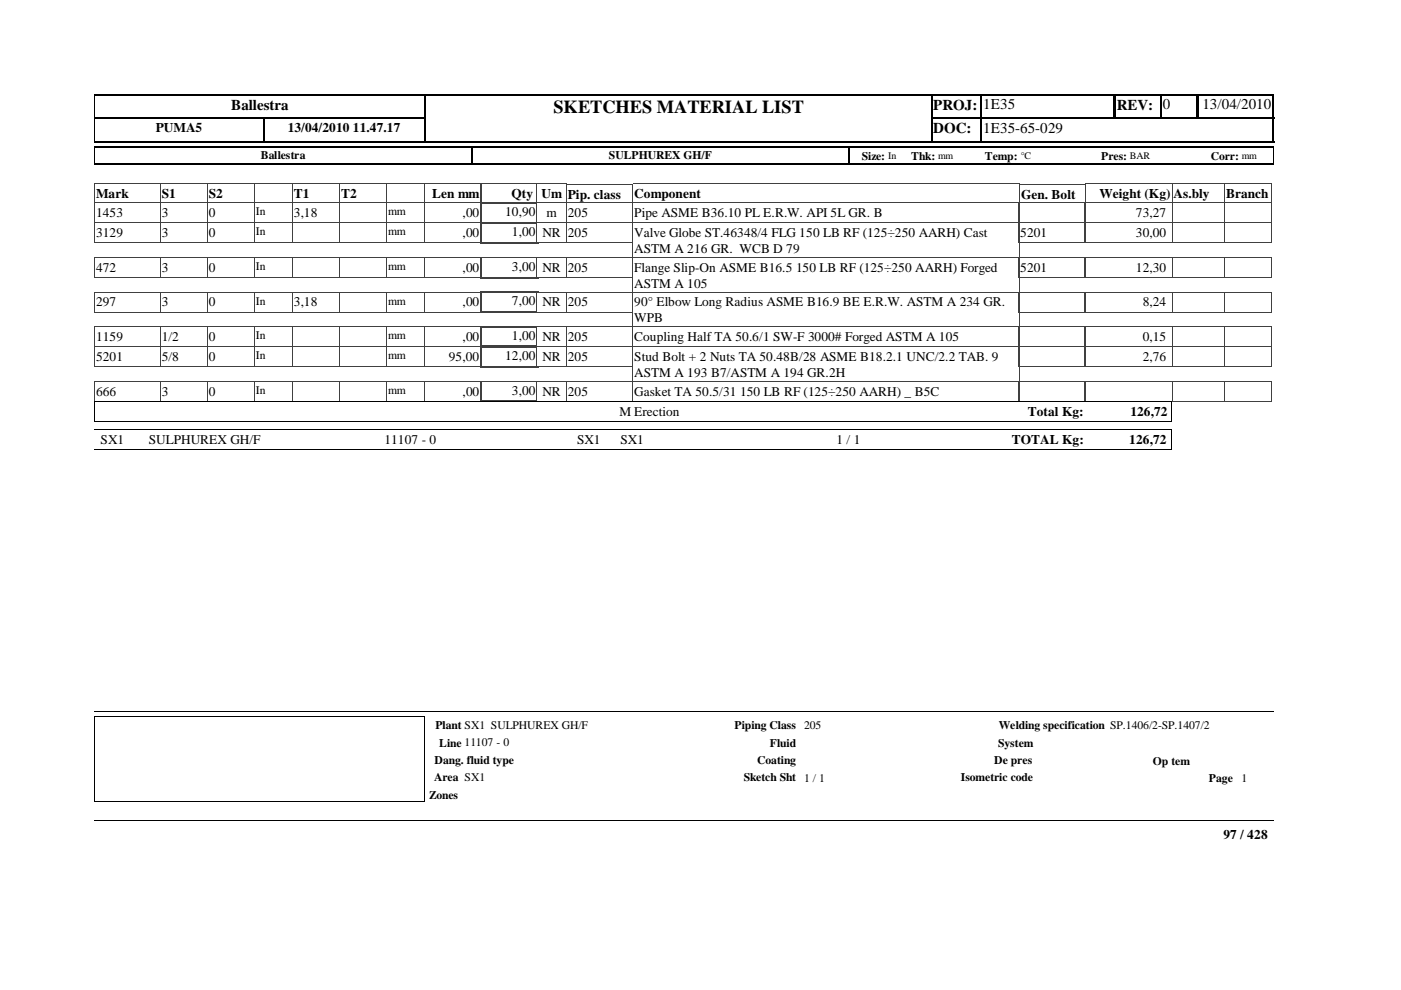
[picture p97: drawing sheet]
<svg xmlns="http://www.w3.org/2000/svg" width="297mm" height="210mm" viewBox="0 0 297 210" stroke-linecap="round" stroke-linejoin="round" font-family="sans-serif">
<defs><g id="words">
<text font-size="3.9" x="117.3" y="23.9">SKETCHES MATERIAL LIST</text>
<g font-size="3.2">
<text x="49" y="23.3">Ballestra</text>
<text x="197.9" y="23.3">PROJ:</text>
<text x="208.4" y="23.2">1E35</text>
<text x="236.8" y="23.3">REV:</text>
<text x="246.5" y="23.2">0</text>
<text x="254.9" y="23.2">13/04/2010</text>
<text x="197.9" y="28.3">DOC:</text>
<text x="208.4" y="28.2">1E35-65-029</text>
</g>
<g font-size="2.8">
<text x="33" y="28">PUMA5</text>
<text x="61" y="28">13/04/2010 11.47.17</text>
<text x="20.4" y="42.1">Mark</text>
<text x="20.4" y="46">1453</text>
<text x="34.3" y="46">3</text>
<text x="34.3" y="42.1">S1</text>
<text x="44.3" y="42.1">S2</text>
<text x="44.3" y="46">0</text>
<text x="62.3" y="42.1">T1</text>
<text x="62.3" y="46">3,18</text>
<text x="72.3" y="42.1">T2</text>
<text x="91.6" y="42.1">Len mm</text>
<text x="98.1" y="46">,00</text>
<text x="107.1" y="45.8">10,90</text>
<text x="108.5" y="42.1">Qty</text>
<text x="114.8" y="42.1">Um</text>
<text x="115.9" y="46">m</text>
<text x="120.4" y="42.1">Pip. class</text>
<text x="120.4" y="46">205</text>
<text x="134.5" y="42.1">Component</text>
<text x="134.5" y="46">Pipe ASME B36.10 PL E.R.W. API 5L GR. B</text>
<text x="216.5" y="42.1">Gen. Bolt</text>
<text x="233.1" y="42.1">Weight (Kg)</text>
<text x="240.8" y="46">73,27</text>
<text x="248.8" y="42.1">As.bly</text>
<text x="260" y="42.1">Branch</text>
<text x="20.4" y="50.2">3129</text>
<text x="34.3" y="50.2">3</text>
<text x="44.3" y="50.2">0</text>
<text x="98.1" y="50.2">,00</text>
<text x="108.5" y="50.1">1,00</text>
<text x="115" y="50.2">NR</text>
<text x="120.4" y="50.2">205</text>
<text x="134.5" y="50.2">Valve Globe ST.46348/4 FLG 150 LB RF (125÷250 AARH) Cast</text>
<text x="134.5" y="53.6">ASTM A 216 GR. WCB D 79</text>
<text x="216.3" y="50.2">5201</text>
<text x="240.8" y="50.2">30,00</text>
<text x="20.4" y="57.6">472</text>
<text x="34.3" y="57.6">3</text>
<text x="44.3" y="57.6">0</text>
<text x="98.1" y="57.6">,00</text>
<text x="108.5" y="57.4">3,00</text>
<text x="115" y="57.6">NR</text>
<text x="120.4" y="57.6">205</text>
<text x="134.5" y="57.6">Flange Slip-On ASME B16.5 150 LB RF (125÷250 AARH) Forged</text>
<text x="216.3" y="57.6">5201</text>
<text x="240.8" y="57.6">12,30</text>
<text x="20.4" y="64.9">297</text>
<text x="34.3" y="64.9">3</text>
<text x="44.3" y="64.9">0</text>
<text x="62.3" y="64.9">3,18</text>
<text x="98.1" y="64.9">,00</text>
<text x="108.5" y="64.8">7,00</text>
<text x="115" y="64.9">NR</text>
<text x="120.4" y="64.9">205</text>
<text x="134.5" y="61">ASTM A 105</text>
<text x="134.5" y="64.9">90° Elbow Long Radius ASME B16.9 BE E.R.W. ASTM A 234 GR.</text>
<text x="242.3" y="64.9">8,24</text>
<text x="134.5" y="68.3">WPB</text>
<text x="20.4" y="72.3">1159</text>
<text x="20.4" y="76.5">5201</text>
<text x="34.3" y="72.3">1/2</text>
<text x="34.3" y="76.5">5/8</text>
<text x="44.3" y="72.3">0</text>
<text x="44.3" y="76.5">0</text>
<text x="95.2" y="76.5">95,00</text>
<text x="98.1" y="72.3">,00</text>
<text x="107.1" y="76.3">12,00</text>
<text x="108.5" y="72.1">1,00</text>
<text x="115" y="72.3">NR</text>
<text x="115" y="76.5">NR</text>
<text x="120.4" y="72.3">205</text>
<text x="120.4" y="76.5">205</text>
<text x="134.5" y="72.3">Coupling Half TA 50.6/1 SW-F 3000# Forged ASTM A 105</text>
<text x="134.5" y="76.5">Stud Bolt + 2 Nuts TA 50.48B/28 ASME B18.2.1 UNC/2.2 TAB. 9</text>
<text x="242.3" y="72.3">0,15</text>
<text x="242.3" y="76.5">2,76</text>
<text x="20.4" y="83.9">666</text>
<text x="34.3" y="83.9">3</text>
<text x="44.3" y="83.9">0</text>
<text x="98.1" y="83.9">,00</text>
<text x="108.5" y="83.7">3,00</text>
<text x="115" y="83.9">NR</text>
<text x="120.4" y="83.9">205</text>
<text x="134.5" y="79.8">ASTM A 193 B7/ASTM A 194 GR.2H</text>
<text x="134.5" y="83.9">Gasket TA 50.5/31 150 LB RF (125÷250 AARH) _ B5C</text>
<text x="131.3" y="88.1">M Erection</text>
<text x="217.9" y="88.1">Total Kg:</text>
<text x="239.7" y="88.1">126,72</text>
<text x="21.3" y="94.1">SX1</text>
<text x="31.6" y="94.1">SULPHUREX GH/F</text>
<text x="81.5" y="94.1">11107 - 0</text>
<text x="122.3" y="94.1">SX1</text>
<text x="131.5" y="94.1">SX1</text>
<text x="177.3" y="94.1">1 / 1</text>
<text x="214.5" y="94.1">TOTAL Kg:</text>
<text x="239.4" y="94.1">126,72</text>
<text x="259.4" y="177.9">97 / 428</text>
</g>
<g font-size="2.5">
<text x="55.3" y="33.7">Ballestra</text>
<text x="129.1" y="33.7">SULPHUREX GH/F</text>
<text x="182.7" y="33.9">Size:</text>
<text x="193.2" y="33.9">Thk:</text>
<text x="208.8" y="33.9">Temp:</text>
<text x="233.5" y="33.9">Pres:</text>
<text x="256.7" y="33.9">Corr:</text>
<text x="54.3" y="45.7">In</text>
<text x="82.3" y="45.7">mm</text>
<text x="54.3" y="49.9">In</text>
<text x="82.3" y="49.9">mm</text>
<text x="54.3" y="57.3">In</text>
<text x="82.3" y="57.3">mm</text>
<text x="54.3" y="64.6">In</text>
<text x="82.3" y="64.6">mm</text>
<text x="54.3" y="71.9">In</text>
<text x="82.3" y="71.9">mm</text>
<text x="54.3" y="76.2">In</text>
<text x="82.3" y="76.2">mm</text>
<text x="54.3" y="83.5">In</text>
<text x="82.3" y="83.5">mm</text>
<text x="92.3" y="154.6">Plant SX1 SULPHUREX GH/F</text>
<text x="155.7" y="154.6">Piping Class 205</text>
<text x="211.7" y="154.6">Welding specification SP.1406/2-SP.1407/2</text>
<text x="93.1" y="158.3">Line 11107 - 0</text>
<text x="163.2" y="158.3">Fluid</text>
<text x="211.6" y="158.3">System</text>
<text x="92" y="165.7">Area SX1</text>
<text x="92.2" y="162">Dang. fluid type</text>
<text x="157.7" y="165.7">Sketch Sht 1 / 1</text>
<text x="160.5" y="162">Coating</text>
<text x="203.7" y="165.7">Isometric code</text>
<text x="210.8" y="162">De pres</text>
<text x="244.4" y="162.2">Op tem</text>
<text x="256.3" y="165.9">Page</text>
<text x="263.2" y="165.9">1</text>
<text x="91" y="169.4">Zones</text>
</g>
<g font-size="2.1">
<text x="188.3" y="33.7">In</text>
<text x="198.9" y="33.7">mm</text>
<text x="216.4" y="33.7">°C</text>
<text x="239.6" y="33.7">BAR</text>
<text x="263.3" y="33.7">mm</text>
</g>
</g></defs>
<g fill="none" stroke="#404040" stroke-width=".21">
<path d="M20 39h70v4h-70zM34 39v4M44 39v4M54 39v4M62 39v4M72 39v4M82 39v4M101.9 39h12.2v4h-12.2M102 39v4M120.1 39.1h14.1M120.1 39.1v3.9h14.1M248.5 39h21.2v4h-21.2"/>
<path d="M248.5 39v4M259.6 39v4M134.2 43h81.9l.1-4h-82v4.1"/>
</g>
<path d="M113.9 39h6.2v4h-6.2z" fill="#fff"/>
<path d="M90 39h12M90 39v4M102 39v4M120.1 39v4M120.1 39h-6.3l.1 4h6.2M216.2 39.1h13.9M216.2 39.1v3.9h13.9M230 39h18.5v4h-18.5zM230.1 39.1v4M90 43h12" fill="none" stroke="#404040" stroke-width=".21"/>
<path d="M20 31.2h250M20 34.8h250M207.8 30h62.4" fill="none" stroke="#000" stroke-width=".3"/>
<g fill="none" stroke="#000" stroke-width=".34">
<path d="M90.2 20v5.2M197.4 20v10.2M208 20v10.2M236.3 20v5.2M246.1 20v5.2M253.8 20v5.2M254 20v5.2M270 20v10.2M20 25.1h70.3M20 25h70.3M55.9 24.9v5.3M100 31.1v3.9"/>
<path d="M180 31.1v3.9M197.2 25.1h73"/>
</g>
<path d="M20.1 20v10.2M20.1 31.1v3.9M269.9 31.1v3.9" fill="none" stroke="#000" stroke-width=".21"/>
<path d="M236.3 20v5.2M90.1 24.9v5.3" fill="none" stroke="#000" stroke-width=".38"/>
<path d="M20 30.1h70.3M20 20.1h70.3M197.2 30.1h10.9M197.2 20.1h73" fill="none" stroke="#000" stroke-width=".25"/>
<path d="M90.3 20.2h107.1v9.7h-107.1z" fill="#fff"/>
<path d="M90 20.1h107.7" fill="none" stroke="#000" stroke-width=".25"/>
<path d="M197.5 20v10.2" fill="none" stroke="#000" stroke-width=".34"/>
<path d="M90 30h107.7" fill="none" stroke="#000" stroke-width=".3"/>
<path d="M90.1 20v10.2" fill="none" stroke="#000" stroke-width=".38"/>
<g fill="none" stroke="#404040" stroke-width=".21">
<path d="M20 43h82M20 43v4.3h82M34 43v4.3M44 43v4.3M54 43v4.3M62 43v4.3M72 43v4.3M82 43v4.3M90 43v4.3M102 43v4.3M120.1 43h96.1M120.1 43v4.3h96.1l-.1-4.3"/>
<path d="M134.2 43v4.3M230 43h39.7M230.1 43l-.1 4.3h39.7v-4.3M248.5 43v4.3M259.6 43v4.3"/>
</g>
<path d="M101.9 43.1h12.4" fill="none" stroke="#404040" stroke-width=".3"/>
<path d="M102 42.9v4.4M114.1 42.9v4.4" fill="none" stroke="#404040" stroke-width=".34"/>
<path d="M101.9 47.2h12.4" fill="none" stroke="#404040" stroke-width=".25"/>
<path d="M113.9 43h6.2v4.2h-6.2z" fill="#fff"/>
<g fill="none" stroke="#404040" stroke-width=".21">
<path d="M20 47.3h82M20 47.2v4.3h82M34 47.2v4.3M44 47.2v4.3M54 47.2v4.3M62 47.2v4.3M72 47.2v4.3M82 47.2v4.3M90 47.2v4.3M102 47.2v4.3M113.8 43h6.3M113.9 43l-.1 4.3h155.9"/>
<path d="M120.1 43v8.5h14.1M134.2 47.2v7.4h81.9v-7.4M216 43h14M216 43v4.3M230 43v4.3M230.1 47.2l-.1 4.3h39.7v-4.3M248.5 47.2v4.3M259.6 47.2v4.3"/>
</g>
<path d="M101.9 47.3h12.4" fill="none" stroke="#404040" stroke-width=".3"/>
<path d="M102 47.2v4.5M114.1 47.2v4.5" fill="none" stroke="#404040" stroke-width=".34"/>
<path d="M101.9 51.5h12.4" fill="none" stroke="#404040" stroke-width=".38"/>
<path d="M113.9 47.2h6.2v4.3h-6.2z" fill="#fff"/>
<g fill="none" stroke="#404040" stroke-width=".21">
<path d="M20 54.6l94.3 .1M20 54.6v4.3h82M34 54.6v4.3M44 54.6v4.3M54 54.6v4.3M62 54.6v4.3M72 54.6v4.3M82 54.6v4.3M90 54.6v4.3M102 54.6v4.3M113.8 47.3h6.3M113.9 47.2l-.1 4.3h6.3"/>
<path d="M120.1 54.6h96.1M120.1 47.2v4.3M120.1 54.6v4.3h14.1M134.2 54.6v7.4h81.9v-7.4M216 47.3h14M216 47.2v4.3h14v-4.3M230 54.6h39.7M230.1 54.6l-.1 4.3h39.7v-4.3M248.5 54.6v4.3M259.6 54.6v4.3"/>
</g>
<path d="M101.9 58.8h12.4M102 54.6v4.4M114.1 54.6v4.4" fill="none" stroke="#404040" stroke-width=".34"/>
<path d="M113.9 54.6h6.2v4.2h-6.2z" fill="#fff"/>
<g fill="none" stroke="#404040" stroke-width=".21">
<path d="M113.8 54.6h6.3M113.9 54.6l-.1 4.3h6.3M120.1 54.6v4.3M216 54.6h14M216 54.6v4.3h14v-4.3M20 62h82M20 61.9v4.3h82M34 61.9v4.3M44 61.9v4.3M54 61.9v4.3M62 61.9v4.3M72 61.9v4.3"/>
<path d="M82 61.9v4.3M90 61.9v4.3M102 61.9v4.3M120.1 62h96.1M120.1 61.9v4.3h14.1M134.2 61.9v7.4h81.9v-7.4M230 62h39.7M230.1 61.9l-.1 4.3h39.7v-4.3M248.5 61.9v4.3M259.6 61.9v4.3"/>
</g>
<path d="M101.9 62h12.4" fill="none" stroke="#404040" stroke-width=".3"/>
<path d="M102 61.8v4.6M114.1 61.8v4.6" fill="none" stroke="#404040" stroke-width=".34"/>
<path d="M101.9 66.2h12.4" fill="none" stroke="#404040" stroke-width=".38"/>
<path d="M113.9 61.9h6.2v4.3h-6.2z" fill="#fff"/>
<g fill="none" stroke="#404040" stroke-width=".21">
<path d="M34 69.3v4.2M44 69.3v4.2M54 69.3v4.2M62 69.3v4.2M72 69.3v4.2M82 69.3v4.2M90 69.3v4.2M102 69.3v4.2M102 69.3h-82v4.2h82M113.8 62h6.3M113.9 61.9l-.1 4.3h6.3M120.1 61.9v4.3"/>
<path d="M120.1 69.3h96l.1 4.2h-96.1zM134.2 69.3v4.2M216 62h14M216 61.9v4.3h14v-4.3M230 69.3h39.7v4.2h-39.7zM248.5 69.3v4.2M259.6 69.3v4.2"/>
</g>
<path d="M101.9 69.3h12.4" fill="none" stroke="#404040" stroke-width=".3"/>
<path d="M102 69.2v4.4M114.1 69.2v4.4" fill="none" stroke="#404040" stroke-width=".34"/>
<path d="M101.9 73.4h12.4" fill="none" stroke="#404040" stroke-width=".25"/>
<path d="M113.9 69.3h6.2v4.2h-6.2z" fill="#fff"/>
<g fill="none" stroke="#404040" stroke-width=".21">
<path d="M20 73.5h82M20 73.5v4.2h82M34 73.5v4.3M44 73.5v4.3M54 73.5v4.3M62 73.5v4.3M72 73.5v4.3M82 73.5v4.3M90 73.5v4.3M102 73.5v4.3M120.1 69.3v8.5l14.1-.1M120.1 69.3h-6.3l.1 4.2h155.8"/>
<path d="M134.2 73.5v7.3l81.9 .1v-7.4M216 73.5v-4.2h14v4.2M230.1 73.5l-.1 4.2h39.7v-4.2M248.5 73.5v4.3M259.6 73.5v4.3"/>
</g>
<path d="M101.9 73.6h12.4" fill="none" stroke="#404040" stroke-width=".3"/>
<path d="M102 73.4v4.5M114.1 73.4v4.5" fill="none" stroke="#404040" stroke-width=".34"/>
<path d="M101.9 77.7h12.4" fill="none" stroke="#404040" stroke-width=".38"/>
<path d="M113.9 73.5h6.2v4.2h-6.2z" fill="#fff"/>
<g fill="none" stroke="#404040" stroke-width=".21">
<path d="M113.8 73.5h6.3M113.9 73.5l-.1 4.2h6.3M120.1 73.5v4.3M216 73.5h14M216 73.5v4.2h14v-4.2M20 80.9h82M20 80.9v4.2h82M34 80.9v4.2M44 80.9v4.2M54 80.9v4.2M62 80.9v4.2M72 80.9v4.2"/>
<path d="M82 80.9v4.2M90 80.9v4.2M101.9 80.9h12.4M102 80.9v4.2M120.1 80.9h96.1M120.1 80.9v4.2h96.1l-.1-4.2M134.2 80.9v4.2M230 80.9h39.7M230.1 80.9l-.1 4.2h39.7v-4.2M248.5 80.9v4.2M259.6 80.9v4.2"/>
</g>
<path d="M102 80.8v4.4M114.1 80.8v4.4" fill="none" stroke="#404040" stroke-width=".34"/>
<path d="M101.9 85h12.4" fill="none" stroke="#404040" stroke-width=".25"/>
<path d="M113.9 80.9h6.2v4.2h-6.2z" fill="#fff"/>
<path d="M113.8 80.9h6.3M113.9 80.9l-.1 4.2h6.3M120.1 80.9v4.2M216 80.9h14M216 80.9v4.2h14v-4.2" fill="none" stroke="#404040" stroke-width=".21"/>
<path d="M20 85.1h228.4M20 85.1v4.2h228.4M248.3 85.1v4.3" fill="none" stroke="#000" stroke-width=".21"/>
<path d="M189 91.1h23.8v4.2h-23.8z" fill="#fff"/>
<path d="M20 91.1h228.4M20 95.3h228.4M248.3 91.1v4.2M20 150.9h250M20 173.9h250" fill="none" stroke="#000" stroke-width=".21"/>
<path d="M20.1 151.9h69.9v17.9h-69.9z" fill="#fff"/>
<path d="M90.1 151.8v18.1M90.1 151.9h-70.1v18h70.1" fill="none" stroke="#000" stroke-width=".21"/>
<use href="#words"/>
</svg>
